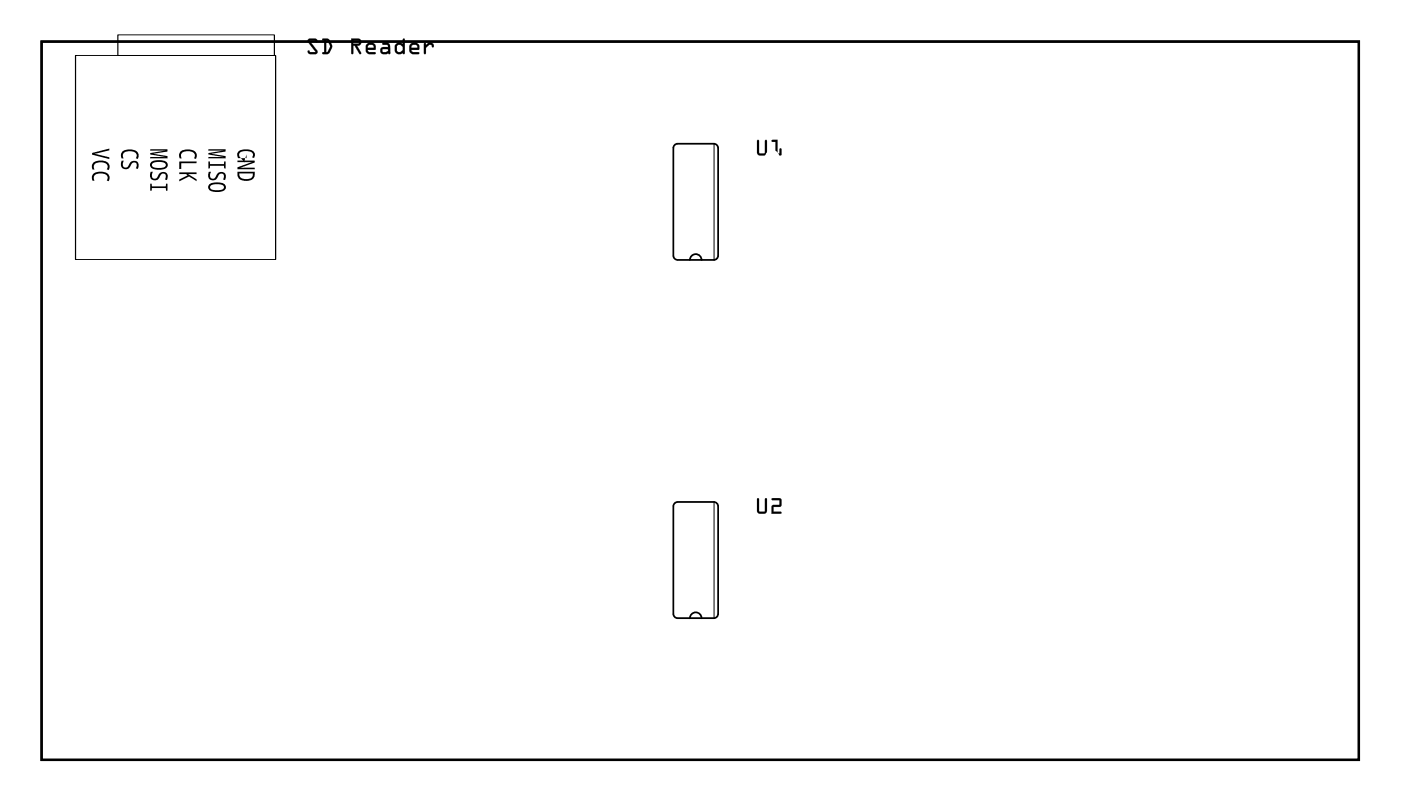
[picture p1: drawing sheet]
<svg xmlns="http://www.w3.org/2000/svg" width="122mm" height="70mm" viewBox="0 0 122 70" stroke-linecap="round" stroke-linejoin="round" font-family="sans-serif">
<path d="M3.6 3.6h115.1v62.8h-115.1z" fill="none" stroke="#000" stroke-width=".2"/>
<g fill="#000">
<path d="M8.1 14.3a1.02 1.02 0 0 1 1.5 .1l-.1 .5-.2-.1a.42 .42 0 0 0 0-.5 .42 .42 0 0 0-.5-.1h-.2a.4 .4 0 0 0-.4 .2 .4 .4 0 0 0 .1 .4 .28 .28 0 0 1-.3-.4zM8.1 15.2a1.02 1.02 0 0 1 1.5 .2l-.1 .4h-.2a.42 .42 0 0 0 0-.5 .42 .42 0 0 0-.5-.1h-.2a.4 .4 0 0 0-.4 .2 .4 .4 0 0 0 .1 .4 .28 .28 0 0 1-.3-.4zM8 13.4l1.6-.4v.1l-1.3 .3 1.3 .4v.1l-1.6-.4zM10.6 14h.2a.33 .33 0 0 0-.1 .4 .33 .33 0 0 0 .4 .2 .57 .57 0 0 1 .9-.4 .55 .55 0 0 1 0 .6l-.1-.1a.29 .29 0 0 0 0-.3 .29 .29 0 0 0-.3-.2l-.1 .1a.47 .47 0 0 1-.6 .5 .47 .47 0 0 1-.3-.8zM10.7 13.3a1.02 1.02 0 0 1 1.4 .1l-.1 .5-.1-.1a.42 .42 0 0 0-.1-.5 .42 .42 0 0 0-.5-.1h-.1a.4 .4 0 0 0-.4 .2 .4 .4 0 0 0 0 .5 .28 .28 0 0 1-.2-.5zM13.1 13.1h1.5v.1l-1.2 .2 1.2 .2v.2h-1.5v-.1h1.3l-1.3-.2v-.1l1.3-.2h-1.3zM13.1 16.1h.2v.2h1.2v-.2h.1v.6h-.1v-.3h-1.2v.3h-.2zM13.2 15h.2a.33 .33 0 0 0-.2 .4 .33 .33 0 0 0 .4 .2h.1a.57 .57 0 0 1 .9-.5 .55 .55 0 0 1 0 .6h-.2a.29 .29 0 0 0 .1-.3 .29 .29 0 0 0-.3-.2l-.2 .1a.47 .47 0 0 1-.6 .4 .47 .47 0 0 1-.2-.7zM15.7 14.1h1.5v.2h-1.4v.5h-.1zM15.7 15.1h1.5v.1h-.8l.8 .5v.1l-.7-.4-.8 .5v-.2l.7-.4-.1-.1h-.6zM15.7 13.3a1.02 1.02 0 0 1 1.5 .1l-.1 .5-.2-.1a.42 .42 0 0 0 0-.5 .42 .42 0 0 0-.5-.1h-.2a.4 .4 0 0 0-.3 .2 .4 .4 0 0 0 0 .5 .28 .28 0 0 1-.2-.5zM18.2 13.1h1.5v.1l-1.2 .2 1.2 .2v.2h-1.5v-.1h1.3l-1.3-.2v-.1l1.3-.2h-1.3z"/>
<path d="M18.2 14.1h.1l.1 .2h1.2v-.2h.1v.6h-.1v-.2h-1.2l-.1 .2h-.1zM18.3 15h.1a.33 .33 0 0 0-.1 .4 .33 .33 0 0 0 .4 .2h.1a.57 .57 0 0 1 .8-.5 .55 .55 0 0 1 .1 .6h-.2a.29 .29 0 0 0 .1-.3 .29 .29 0 0 0-.3-.2l-.2 .1a.47 .47 0 0 1-.6 .4 .47 .47 0 0 1-.2-.7zM20.7 14h1.6v.2l-1.3 .5h1.3v.1h-1.6v-.2l1.3-.4h-1.3zM20.8 13.3a1.07 1.07 0 0 1 1.5 .1l-.1 .4h-.2a.33 .33 0 0 0 0-.4 .33 .33 0 0 0-.3-.2 .62 .62 0 0 0-.8 .3v.2l.5 .5 .1-.7v.3h-.7l-.1-.3z"/>
<path d="M13.2 14.2a1.24 1.24 0 0 1 1.4 0 .54 .54 0 0 1-.7 .6h-.2a.46 .46 0 0 1-.5-.6zM13.3 14.3v.1a.89 .89 0 0 0 1.2 .1v-.1a.74 .74 0 0 0-1-.2z"/>
<path d="M18.2 16.2a1.24 1.24 0 0 1 1.5 0 .54 .54 0 0 1-.7 .6h-.3a.46 .46 0 0 1-.5-.6zM18.4 16.2v.2a.89 .89 0 0 0 1.1 .1l.1-.1a.74 .74 0 0 0-1-.3z"/>
<path d="M20.7 15h1.6a.69 .69 0 0 1-.3 .7 .69 .69 0 0 1-.7 .1 .6 .6 0 0 1-.6-.8zM20.9 15.2a.61 .61 0 0 0 .9 .4l.2-.1 .1-.3z"/>
<path d="M26.9 3.4h.7l.2 .2a.13 .13 0 0 1-.2 .1 .13 .13 0 0 1-.1-.1h-.4l.6 .8a.21 .21 0 0 1 0 .2 .21 .21 0 0 1-.1 .1h-.6l-.1-.2a.13 .13 0 0 1 .1-.1 .13 .13 0 0 1 .1 .1h.5l-.7-.8zM26.9 3.4v.3l.7 .8-.5 .1-.1-.2-.1 .2 .2 .1h.5l.1-.2-.7-.9 .5-.1 .2 .2v-.2l-.2-.1zM28.2 3.4h.5l.3 .7-.2 .6h-.6a.1 .1 0 0 1-.1-.1 .1 .1 0 0 1 .1-.1l.1 .1v-1.1h-.1zM28.2 3.4v.1h.1v1.1h-.1v.1h.4l.4-.5v-.3l-.3-.5zM28.5 3.5v1.1l.1-.1 .2-.4-.2-.5zM28.5 3.5l.1 .1 .3 .5-.3 .5h-.1zM30.7 3.4h.6a.32 .32 0 0 1 .3 .3 .32 .32 0 0 1-.4 .3l.4 .6a.1 .1 0 0 1-.1 .1 .1 .1 0 0 1-.1 0l-.4-.7h-.1v.6a.1 .1 0 0 1-.1 .1 .1 .1 0 0 1-.1-.1zM30.7 3.4v1.3l.2-.1v-.6h.1l.4 .7h.1l-.3-.7a.31 .31 0 0 0 .4-.3 .31 .31 0 0 0-.3-.3zM30.9 3.5v.3h.5l-.1-.2zM30.9 3.5h.4l.1 .3h-.5zM32 3.9l.3-.2h.3l.1 .2 .1 .2v.2l-.7 .1 .2 .1h.4a.1 .1 0 0 1 .1 .1 .1 .1 0 0 1-.1 .1h-.5l-.2-.1v-.2zM32 3.9v.5l.1 .2 .2 .1h.5v-.1h-.5l-.2-.2 .7-.1v-.2l-.1-.2-.1-.1h-.3zM32.2 4l-.1 .2h.6l-.2-.3zM32.2 4l.4-.1 .1 .3h-.6zM33.4 3.8l.4-.1 .2 .1 .1 .8a.09 .09 0 0 1-.1 .1 .09 .09 0 0 1-.1-.1l-.4 .1a.32 .32 0 0 1-.3-.3 .32 .32 0 0 1 .3-.3h.4v-.2h-.4zM33.4 3.8l.1 .1 .4 .1v.1h-.4a.31 .31 0 0 0-.3 .3 .31 .31 0 0 0 .3 .3l.4-.1 .2 .1v-.7l-.2-.2zM33.4 4.3l.1 .2 .2 .1 .2-.2v-.1zM33.4 4.3h.5v.2l-.2 .1h-.2zM34.6 3.9l.2-.2 .4 .2v-.4a.1 .1 0 0 1 .1-.1 .1 .1 0 0 1 .1 .1v1.1a.1 .1 0 0 1-.1 .1 .1 .1 0 0 1-.1-.1l-.2 .1-.4-.1-.1-.2zM34.6 3.8l-.1 .3 .1 .5 .2 .1h.3l.1-.1v.1h.1v-1.3h-.1v.5l-.2-.1zM34.7 4v.5h.1h.2l.2-.1v-.3l-.2-.2zM34.7 4l.3-.1 .2 .2v.3l-.2 .2-.3-.1zM35.8 3.9l.3-.2h.3l.2 .2v.2v.2l-.7 .1 .2 .1h.5a.1 .1 0 0 1 0 .1 .1 .1 0 0 1 0 .1h-.6l-.1-.1-.1-.2zM35.9 3.9l-.1 .5 .1 .2 .2 .1h.5v-.1h-.5l-.2-.2 .7-.1v-.2l-.1-.2-.1-.1h-.3zM36 4l-.1 .2h.6l-.1-.3zM36 4l.4-.1 .1 .3h-.6zM37.1 3.8h.1v.1l.2-.2a.33 .33 0 0 1 .4 .1 .33 .33 0 0 1 .1 .3 .14 .14 0 0 1-.2 0 .14 .14 0 0 1 0-.2h-.2l-.3 .3v.4a.1 .1 0 0 1-.1 .1 .1 .1 0 0 1-.1-.1zM37.1 3.8v.9h.1v-.5l.3-.3h.2l.2 .2a.23 .23 0 0 0 0-.2 .23 .23 0 0 0-.3-.1h-.2l-.2 .2v-.2z"/>
<path d="M26.9 3.4h.6l.2 .1v.2l-.2-.1h-.4l.6 .9-.1 .2h-.5l-.2-.1 .1-.2 .1 .2 .5-.1-.7-.8zM28.2 3.4h.5a.8 .8 0 0 1 .1 1.2l-.2 .1h-.4v-.1h.1v-1.1h-.1zM28.5 3.5v1.1h.1l.2-.5-.2-.5zM30.7 3.4h.6a.31 .31 0 0 1 .3 .3 .31 .31 0 0 1-.4 .3l.4 .7h-.2l-.4-.7h-.1v.6l-.2 .1zM30.9 3.5v.3h.5l-.1-.2zM32 3.9l.3-.2 .3 .1 .1 .1 .1 .2v.2l-.7 .1 .2 .2h.5v.1h-.6l-.1-.1-.1-.2zM32.2 4l-.1 .2h.6l-.1-.3zM33.4 3.8h.5l.2 .2v.7l-.2-.1-.4 .1a.31 .31 0 0 1-.3-.3 .31 .31 0 0 1 .3-.3h.4v-.1l-.4-.1zM33.4 4.3l.1 .3h.2l.2-.2v-.1zM34.6 3.9l.2-.2 .4 .2v-.5h.1v1.3h-.1v-.1l-.4 .1-.2-.1-.1-.2zM34.7 4v.5l.3 .1 .2-.2v-.3l-.2-.2zM35.8 3.9l.3-.2 .3 .1 .1 .1 .1 .2v.2l-.7 .1 .2 .2h.5v.1h-.5l-.2-.1-.1-.2zM36 4l-.1 .2h.6l-.1-.3zM37.1 3.8h.1v.1l.2-.1a.33 .33 0 0 1 .4 0 .33 .33 0 0 1 .1 .3 .12 .12 0 0 1-.2 0 .12 .12 0 0 1 0-.2h-.2l-.3 .3v.5h-.1z"/>
<path d="M66.2 12.3h.1v1l.1 .1h.4v-1.1a.1 .1 0 0 1 .1-.1 .1 .1 0 0 1 .1 .1v1.1l-.1 .2h-.5l-.2-.1-.1-.2zM66.2 12.3v1.1l.1 .2h.5l.2-.3v-1l-.1-.1-.1 .1v1.1h-.4l-.1-.1v-1zM67.4 12.3l.5-.1v1.2h.2v-.3a.1 .1 0 0 1 .1-.1 .1 .1 0 0 1 .1 .1v.5h-.8a.1 .1 0 0 1-.1-.1 .1 .1 0 0 1 .1-.1h.3v-1h-.3zM67.4 12.3l.1 .1h.3v1h-.3l-.1 .1 .8 .1v-.6h-.1v.4h-.2v-1.2z"/>
<path d="M66.2 12.3h.1v1l.1 .1h.4v-1.1l.1-.1 .1 .1v1l-.2 .3h-.5l-.1-.2zM67.4 12.3l.5-.1v1.2h.2v-.4h.1v.6l-.8-.1 .1-.1h.3v-1h-.3z"/>
<path d="M3.6 3.6v62.8h115.1v-62.8zM3.6 3.6h115.1v62.8h-115.1z"/>
<path d="M66.2 43.6h.1v1l.1 .1h.4v-1.1a.1 .1 0 0 1 .1-.1 .1 .1 0 0 1 .1 .1v1.2l-.1 .1h-.5l-.2-.1-.1-.2zM66.2 43.6v1.1l.1 .2h.5l.2-.3v-1h-.1h-.1v1.1h-.4l-.1-.1v-1zM67.4 43.6l.7-.1 .2 .2-.1 .6h-.6v.4h.6a.1 .1 0 0 1 .1 .1 .1 .1 0 0 1-.1 .1h-.8l.1-.7 .6-.1v-.4h-.6zM67.4 43.6l.1 .1h.6v.5h-.6l-.1 .7h.8v-.1l-.6-.1v-.4h.6l.1-.6-.2-.1z"/>
<path d="M66.2 43.6h.1v1l.1 .1h.4v-1.1h.1h.1v1l-.2 .3h-.5l-.1-.2zM67.4 43.6h.7l.2 .1-.1 .6h-.6v.4h.6v.2h-.8l.1-.7 .6-.1v-.4h-.6z"/>
</g>
<path d="M6.6 4.8h17.5v17.9h-17.5zM10.3 3h13.7v1.9h-13.7zM62.4 12.6v10.1M62.4 43.9v10.1" fill="none" stroke="#000" stroke-width=".09"/>
<path d="M58.9 12.8l.3-.2h3.2l.3 .2v9.5l-.1 .4h-3.4l-.3-.2zM60.3 22.7a.51 .51 0 0 1 .5-.5 .51 .51 0 0 1 .5 .5M58.9 44.1l.3-.2h3.2l.3 .2v9.6l-.1 .3h-3.4l-.3-.1zM60.3 54a.51 .51 0 0 1 .5-.5 .51 .51 0 0 1 .5 .5" fill="none" stroke="#000" stroke-width=".15"/>
<circle cx="19.2" cy="24.2" r=".7" fill="#fff"/>
<circle cx="19.2" cy="24.2" r=".7" fill="none" stroke="#fff" stroke-width=".76" stroke-linecap="butt"/>
<circle cx="16.6" cy="24.2" r=".7" fill="#fff"/>
<circle cx="16.6" cy="24.2" r=".7" fill="none" stroke="#fff" stroke-width=".76" stroke-linecap="butt"/>
<circle cx="14.1" cy="24.2" r=".7" fill="#fff"/>
<circle cx="14.1" cy="24.2" r=".7" fill="none" stroke="#fff" stroke-width=".76" stroke-linecap="butt"/>
<circle cx="11.5" cy="24.2" r=".7" fill="#fff"/>
<circle cx="11.5" cy="24.2" r=".7" fill="none" stroke="#fff" stroke-width=".76" stroke-linecap="butt"/>
<circle cx="9" cy="24.2" r=".7" fill="#fff"/>
<circle cx="9" cy="24.2" r=".7" fill="none" stroke="#fff" stroke-width=".76" stroke-linecap="butt"/>
<circle cx="21.7" cy="24.2" r=".7" fill="#fff"/>
<circle cx="21.7" cy="24.2" r=".7" fill="none" stroke="#fff" stroke-width=".76" stroke-linecap="butt"/>
<circle cx="19.2" cy="24.2" r=".7" fill="#fff"/>
<circle cx="19.2" cy="24.2" r=".7" fill="none" stroke="#fff" stroke-width=".76" stroke-linecap="butt"/>
<circle cx="16.6" cy="24.2" r=".7" fill="#fff"/>
<circle cx="16.6" cy="24.2" r=".7" fill="none" stroke="#fff" stroke-width=".76" stroke-linecap="butt"/>
<circle cx="14.1" cy="24.2" r=".7" fill="#fff"/>
<circle cx="14.1" cy="24.2" r=".7" fill="none" stroke="#fff" stroke-width=".76" stroke-linecap="butt"/>
<circle cx="11.5" cy="24.2" r=".7" fill="#fff"/>
<circle cx="11.5" cy="24.2" r=".7" fill="none" stroke="#fff" stroke-width=".76" stroke-linecap="butt"/>
<circle cx="9" cy="24.2" r=".7" fill="#fff"/>
<circle cx="9" cy="24.2" r=".7" fill="none" stroke="#fff" stroke-width=".76" stroke-linecap="butt"/>
<circle cx="21.7" cy="24.2" r=".7" fill="#fff"/>
<circle cx="21.7" cy="24.2" r=".7" fill="none" stroke="#fff" stroke-width=".76" stroke-linecap="butt"/>
<path d="M44.6 7h1.5v1.4h-1.5z" fill="#fff"/>
<path d="M44.6 7h1.5v1.4h-1.5z" fill="none" stroke="#fff" stroke-width=".76" stroke-linecap="butt"/>
<circle cx="37.7" cy="7.7" r=".74" fill="#fff"/>
<circle cx="37.7" cy="7.7" r=".74" fill="none" stroke="#fff" stroke-width=".76" stroke-linecap="butt"/>
<circle cx="40.3" cy="7.7" r=".74" fill="#fff"/>
<circle cx="40.3" cy="7.7" r=".74" fill="none" stroke="#fff" stroke-width=".76" stroke-linecap="butt"/>
<circle cx="42.8" cy="7.7" r=".74" fill="#fff"/>
<circle cx="42.8" cy="7.7" r=".74" fill="none" stroke="#fff" stroke-width=".76" stroke-linecap="butt"/>
<circle cx="45.3" cy="7.7" r=".74" fill="#fff"/>
<circle cx="45.3" cy="7.7" r=".74" fill="none" stroke="#fff" stroke-width=".76" stroke-linecap="butt"/>
<path d="M75.3 7h1.4v1.4h-1.4z" fill="#fff"/>
<path d="M75.3 7h1.4v1.4h-1.4z" fill="none" stroke="#fff" stroke-width=".76" stroke-linecap="butt"/>
<circle cx="68.4" cy="7.7" r=".74" fill="#fff"/>
<circle cx="68.4" cy="7.7" r=".74" fill="none" stroke="#fff" stroke-width=".76" stroke-linecap="butt"/>
<circle cx="70.9" cy="7.7" r=".74" fill="#fff"/>
<circle cx="70.9" cy="7.7" r=".74" fill="none" stroke="#fff" stroke-width=".76" stroke-linecap="butt"/>
<circle cx="73.5" cy="7.7" r=".74" fill="#fff"/>
<circle cx="73.5" cy="7.7" r=".74" fill="none" stroke="#fff" stroke-width=".76" stroke-linecap="butt"/>
<circle cx="76" cy="7.7" r=".74" fill="#fff"/>
<circle cx="76" cy="7.7" r=".74" fill="none" stroke="#fff" stroke-width=".76" stroke-linecap="butt"/>
<path d="M105.7 6.9h1.5v1.5h-1.5z" fill="#fff"/>
<path d="M105.7 6.9h1.5v1.5h-1.5z" fill="none" stroke="#fff" stroke-width=".76" stroke-linecap="butt"/>
<circle cx="98.8" cy="7.7" r=".74" fill="#fff"/>
<circle cx="98.8" cy="7.7" r=".74" fill="none" stroke="#fff" stroke-width=".76" stroke-linecap="butt"/>
<circle cx="101.4" cy="7.7" r=".74" fill="#fff"/>
<circle cx="101.4" cy="7.7" r=".74" fill="none" stroke="#fff" stroke-width=".76" stroke-linecap="butt"/>
<circle cx="103.9" cy="7.7" r=".74" fill="#fff"/>
<circle cx="103.9" cy="7.7" r=".74" fill="none" stroke="#fff" stroke-width=".76" stroke-linecap="butt"/>
<circle cx="106.4" cy="7.7" r=".74" fill="#fff"/>
<circle cx="106.4" cy="7.7" r=".74" fill="none" stroke="#fff" stroke-width=".76" stroke-linecap="butt"/>
<path d="M105.7 37.5h1.5v1.5h-1.5z" fill="#fff"/>
<path d="M105.7 37.5h1.5v1.5h-1.5z" fill="none" stroke="#fff" stroke-width=".76" stroke-linecap="butt"/>
<circle cx="98.8" cy="38.2" r=".74" fill="#fff"/>
<circle cx="98.8" cy="38.2" r=".74" fill="none" stroke="#fff" stroke-width=".76" stroke-linecap="butt"/>
<circle cx="101.4" cy="38.2" r=".74" fill="#fff"/>
<circle cx="101.4" cy="38.2" r=".74" fill="none" stroke="#fff" stroke-width=".76" stroke-linecap="butt"/>
<circle cx="103.9" cy="38.2" r=".74" fill="#fff"/>
<circle cx="103.9" cy="38.2" r=".74" fill="none" stroke="#fff" stroke-width=".76" stroke-linecap="butt"/>
<circle cx="106.4" cy="38.2" r=".74" fill="#fff"/>
<circle cx="106.4" cy="38.2" r=".74" fill="none" stroke="#fff" stroke-width=".76" stroke-linecap="butt"/>
<path d="M75.3 37.5h1.4v1.5h-1.4z" fill="#fff"/>
<path d="M75.3 37.5h1.4v1.5h-1.4z" fill="none" stroke="#fff" stroke-width=".76" stroke-linecap="butt"/>
<circle cx="68.4" cy="38.3" r=".74" fill="#fff"/>
<circle cx="68.4" cy="38.3" r=".74" fill="none" stroke="#fff" stroke-width=".76" stroke-linecap="butt"/>
<circle cx="70.9" cy="38.3" r=".74" fill="#fff"/>
<circle cx="70.9" cy="38.3" r=".74" fill="none" stroke="#fff" stroke-width=".76" stroke-linecap="butt"/>
<circle cx="73.5" cy="38.3" r=".74" fill="#fff"/>
<circle cx="73.5" cy="38.3" r=".74" fill="none" stroke="#fff" stroke-width=".76" stroke-linecap="butt"/>
<circle cx="76" cy="38.3" r=".74" fill="#fff"/>
<circle cx="76" cy="38.3" r=".74" fill="none" stroke="#fff" stroke-width=".76" stroke-linecap="butt"/>
<path d="M44.6 37.5h1.5v1.5h-1.5z" fill="#fff"/>
<path d="M44.6 37.5h1.5v1.5h-1.5z" fill="none" stroke="#fff" stroke-width=".76" stroke-linecap="butt"/>
<circle cx="37.7" cy="38.3" r=".74" fill="#fff"/>
<circle cx="37.7" cy="38.3" r=".74" fill="none" stroke="#fff" stroke-width=".76" stroke-linecap="butt"/>
<circle cx="40.3" cy="38.3" r=".74" fill="#fff"/>
<circle cx="40.3" cy="38.3" r=".74" fill="none" stroke="#fff" stroke-width=".76" stroke-linecap="butt"/>
<circle cx="42.8" cy="38.3" r=".74" fill="#fff"/>
<circle cx="42.8" cy="38.3" r=".74" fill="none" stroke="#fff" stroke-width=".76" stroke-linecap="butt"/>
<circle cx="45.3" cy="38.3" r=".74" fill="#fff"/>
<circle cx="45.3" cy="38.3" r=".74" fill="none" stroke="#fff" stroke-width=".76" stroke-linecap="butt"/>
<path d="M63 21.8h1.2v.6h-1.2z" fill="#fff"/>
<path d="M63 21.8h1.2v.6h-1.2z" fill="none" stroke="#fff" stroke-width=".25"/>
<path d="M63 20.5h1.2v.6h-1.2z" fill="#fff"/>
<path d="M63 20.5h1.2v.6h-1.2z" fill="none" stroke="#fff" stroke-width=".25"/>
<path d="M63 19.3h1.2v.6h-1.2z" fill="#fff"/>
<path d="M63 19.3h1.2v.6h-1.2z" fill="none" stroke="#fff" stroke-width=".25"/>
<path d="M63 18h1.2v.6h-1.2z" fill="#fff"/>
<path d="M63 18h1.2v.6h-1.2z" fill="none" stroke="#fff" stroke-width=".25"/>
<path d="M63 16.7h1.2v.6h-1.2z" fill="#fff"/>
<path d="M63 16.7h1.2v.6h-1.2z" fill="none" stroke="#fff" stroke-width=".25"/>
<path d="M63 15.4h1.2v.6h-1.2z" fill="#fff"/>
<path d="M63 15.4h1.2v.6h-1.2z" fill="none" stroke="#fff" stroke-width=".25"/>
<path d="M63 14.2h1.2v.6h-1.2z" fill="#fff"/>
<path d="M63 14.2h1.2v.6h-1.2z" fill="none" stroke="#fff" stroke-width=".25"/>
<path d="M63 12.9h1.2v.6h-1.2z" fill="#fff"/>
<path d="M63 12.9h1.2v.6h-1.2z" fill="none" stroke="#fff" stroke-width=".25"/>
<path d="M57.4 12.9h1.2v.6h-1.2z" fill="#fff"/>
<path d="M57.4 12.9h1.2v.6h-1.2z" fill="none" stroke="#fff" stroke-width=".25"/>
<path d="M57.4 14.2h1.2v.6h-1.2z" fill="#fff"/>
<path d="M57.4 14.2h1.2v.6h-1.2z" fill="none" stroke="#fff" stroke-width=".25"/>
<path d="M57.4 15.4h1.2v.6h-1.2z" fill="#fff"/>
<path d="M57.4 15.4h1.2v.6h-1.2z" fill="none" stroke="#fff" stroke-width=".25"/>
<path d="M57.4 16.7h1.2v.6h-1.2z" fill="#fff"/>
<path d="M57.4 16.7h1.2v.6h-1.2z" fill="none" stroke="#fff" stroke-width=".25"/>
<path d="M57.4 18h1.2v.6h-1.2z" fill="#fff"/>
<path d="M57.4 18h1.2v.6h-1.2z" fill="none" stroke="#fff" stroke-width=".25"/>
<path d="M57.4 19.3h1.2v.6h-1.2z" fill="#fff"/>
<path d="M57.4 19.3h1.2v.6h-1.2z" fill="none" stroke="#fff" stroke-width=".25"/>
<path d="M57.4 20.5h1.2v.6h-1.2z" fill="#fff"/>
<path d="M57.4 20.5h1.2v.6h-1.2z" fill="none" stroke="#fff" stroke-width=".25"/>
<path d="M57.4 21.8h1.2v.6h-1.2z" fill="#fff"/>
<path d="M57.4 21.8h1.2v.6h-1.2z" fill="none" stroke="#fff" stroke-width=".25"/>
<path d="M63 53.1h1.2v.6h-1.2z" fill="#fff"/>
<path d="M63 53.1h1.2v.6h-1.2z" fill="none" stroke="#fff" stroke-width=".25"/>
<path d="M63 51.8h1.2v.6h-1.2z" fill="#fff"/>
<path d="M63 51.8h1.2v.6h-1.2z" fill="none" stroke="#fff" stroke-width=".25"/>
<path d="M63 50.6h1.2v.6h-1.2z" fill="#fff"/>
<path d="M63 50.6h1.2v.6h-1.2z" fill="none" stroke="#fff" stroke-width=".25"/>
<path d="M63 49.3h1.2v.6h-1.2z" fill="#fff"/>
<path d="M63 49.3h1.2v.6h-1.2z" fill="none" stroke="#fff" stroke-width=".25"/>
<path d="M63 48h1.2v.6h-1.2z" fill="#fff"/>
<path d="M63 48h1.2v.6h-1.2z" fill="none" stroke="#fff" stroke-width=".25"/>
<path d="M63 46.8h1.2v.6h-1.2z" fill="#fff"/>
<path d="M63 46.8h1.2v.6h-1.2z" fill="none" stroke="#fff" stroke-width=".25"/>
<path d="M63 45.5h1.2v.6h-1.2z" fill="#fff"/>
<path d="M63 45.5h1.2v.6h-1.2z" fill="none" stroke="#fff" stroke-width=".25"/>
<path d="M63 44.2h1.2v.6h-1.2z" fill="#fff"/>
<path d="M63 44.2h1.2v.6h-1.2z" fill="none" stroke="#fff" stroke-width=".25"/>
<path d="M57.4 44.2h1.2v.6h-1.2z" fill="#fff"/>
<path d="M57.4 44.2h1.2v.6h-1.2z" fill="none" stroke="#fff" stroke-width=".25"/>
<path d="M57.4 45.5h1.2v.6h-1.2z" fill="#fff"/>
<path d="M57.4 45.5h1.2v.6h-1.2z" fill="none" stroke="#fff" stroke-width=".25"/>
<path d="M57.4 46.8h1.2v.6h-1.2z" fill="#fff"/>
<path d="M57.4 46.8h1.2v.6h-1.2z" fill="none" stroke="#fff" stroke-width=".25"/>
<path d="M57.4 48h1.2v.6h-1.2z" fill="#fff"/>
<path d="M57.4 48h1.2v.6h-1.2z" fill="none" stroke="#fff" stroke-width=".25"/>
<path d="M57.4 49.3h1.2v.6h-1.2z" fill="#fff"/>
<path d="M57.4 49.3h1.2v.6h-1.2z" fill="none" stroke="#fff" stroke-width=".25"/>
<path d="M57.4 50.6h1.2v.6h-1.2z" fill="#fff"/>
<path d="M57.4 50.6h1.2v.6h-1.2z" fill="none" stroke="#fff" stroke-width=".25"/>
<path d="M57.4 51.8h1.2v.6h-1.2z" fill="#fff"/>
<path d="M57.4 51.8h1.2v.6h-1.2z" fill="none" stroke="#fff" stroke-width=".25"/>
<path d="M57.4 53.1h1.2v.6h-1.2z" fill="#fff"/>
<path d="M57.4 53.1h1.2v.6h-1.2z" fill="none" stroke="#fff" stroke-width=".25"/>
<path d="M22.2 33.9h1.4v1.4h-1.4z" fill="#fff"/>
<path d="M22.2 33.9h1.4v1.4h-1.4z" fill="none" stroke="#fff" stroke-width=".76" stroke-linecap="butt"/>
<circle cx="22.9" cy="34.6" r=".7" fill="#fff"/>
<circle cx="22.9" cy="34.6" r=".7" fill="none" stroke="#fff" stroke-width=".76" stroke-linecap="butt"/>
<circle cx="7.7" cy="34.6" r=".7" fill="#fff"/>
<circle cx="7.7" cy="34.6" r=".7" fill="none" stroke="#fff" stroke-width=".76" stroke-linecap="butt"/>
<circle cx="22.9" cy="37.1" r=".7" fill="#fff"/>
<circle cx="22.9" cy="37.1" r=".7" fill="none" stroke="#fff" stroke-width=".76" stroke-linecap="butt"/>
<circle cx="7.7" cy="37.1" r=".7" fill="#fff"/>
<circle cx="7.7" cy="37.1" r=".7" fill="none" stroke="#fff" stroke-width=".76" stroke-linecap="butt"/>
<circle cx="22.9" cy="39.6" r=".7" fill="#fff"/>
<circle cx="22.9" cy="39.6" r=".7" fill="none" stroke="#fff" stroke-width=".76" stroke-linecap="butt"/>
<circle cx="7.7" cy="39.6" r=".7" fill="#fff"/>
<circle cx="7.7" cy="39.6" r=".7" fill="none" stroke="#fff" stroke-width=".76" stroke-linecap="butt"/>
<circle cx="22.9" cy="42.2" r=".7" fill="#fff"/>
<circle cx="22.9" cy="42.2" r=".7" fill="none" stroke="#fff" stroke-width=".76" stroke-linecap="butt"/>
<circle cx="7.7" cy="42.2" r=".7" fill="#fff"/>
<circle cx="7.7" cy="42.2" r=".7" fill="none" stroke="#fff" stroke-width=".76" stroke-linecap="butt"/>
<circle cx="22.9" cy="44.7" r=".7" fill="#fff"/>
<circle cx="22.9" cy="44.7" r=".7" fill="none" stroke="#fff" stroke-width=".76" stroke-linecap="butt"/>
<circle cx="7.7" cy="44.7" r=".7" fill="#fff"/>
<circle cx="7.7" cy="44.7" r=".7" fill="none" stroke="#fff" stroke-width=".76" stroke-linecap="butt"/>
<circle cx="22.9" cy="47.3" r=".7" fill="#fff"/>
<circle cx="22.9" cy="47.3" r=".7" fill="none" stroke="#fff" stroke-width=".76" stroke-linecap="butt"/>
<circle cx="7.7" cy="47.3" r=".7" fill="#fff"/>
<circle cx="7.7" cy="47.3" r=".7" fill="none" stroke="#fff" stroke-width=".76" stroke-linecap="butt"/>
<circle cx="22.9" cy="49.8" r=".7" fill="#fff"/>
<circle cx="22.9" cy="49.8" r=".7" fill="none" stroke="#fff" stroke-width=".76" stroke-linecap="butt"/>
<circle cx="7.7" cy="49.8" r=".7" fill="#fff"/>
<circle cx="7.7" cy="49.8" r=".7" fill="none" stroke="#fff" stroke-width=".76" stroke-linecap="butt"/>
<circle cx="22.9" cy="52.3" r=".7" fill="#fff"/>
<circle cx="22.9" cy="52.3" r=".7" fill="none" stroke="#fff" stroke-width=".76" stroke-linecap="butt"/>
<circle cx="7.7" cy="52.3" r=".7" fill="#fff"/>
<circle cx="7.7" cy="52.3" r=".7" fill="none" stroke="#fff" stroke-width=".76" stroke-linecap="butt"/>
<circle cx="22.9" cy="54.9" r=".7" fill="#fff"/>
<circle cx="22.9" cy="54.9" r=".7" fill="none" stroke="#fff" stroke-width=".76" stroke-linecap="butt"/>
<circle cx="7.7" cy="54.9" r=".7" fill="#fff"/>
<circle cx="7.7" cy="54.9" r=".7" fill="none" stroke="#fff" stroke-width=".76" stroke-linecap="butt"/>
<circle cx="22.9" cy="57.4" r=".7" fill="#fff"/>
<circle cx="22.9" cy="57.4" r=".7" fill="none" stroke="#fff" stroke-width=".76" stroke-linecap="butt"/>
<circle cx="7.7" cy="57.4" r=".7" fill="#fff"/>
<circle cx="7.7" cy="57.4" r=".7" fill="none" stroke="#fff" stroke-width=".76" stroke-linecap="butt"/>
<circle cx="22.9" cy="60" r=".7" fill="#fff"/>
<circle cx="22.9" cy="60" r=".7" fill="none" stroke="#fff" stroke-width=".76" stroke-linecap="butt"/>
<circle cx="7.7" cy="60" r=".7" fill="#fff"/>
<circle cx="7.7" cy="60" r=".7" fill="none" stroke="#fff" stroke-width=".76" stroke-linecap="butt"/>
<circle cx="22.9" cy="62.5" r=".7" fill="#fff"/>
<circle cx="22.9" cy="62.5" r=".7" fill="none" stroke="#fff" stroke-width=".76" stroke-linecap="butt"/>
<circle cx="7.7" cy="62.5" r=".7" fill="#fff"/>
<circle cx="7.7" cy="62.5" r=".7" fill="none" stroke="#fff" stroke-width=".76" stroke-linecap="butt"/>
<circle cx="68.7" cy="54" r=".35" fill="#fff"/>
<circle cx="68.7" cy="54" r=".35" fill="none" stroke="#fff" stroke-width=".55"/>
<circle cx="56.2" cy="54.3" r=".35" fill="#fff"/>
<circle cx="56.2" cy="54.3" r=".35" fill="none" stroke="#fff" stroke-width=".55"/>
<circle cx="56.2" cy="50.3" r=".35" fill="#fff"/>
<circle cx="56.2" cy="50.3" r=".35" fill="none" stroke="#fff" stroke-width=".55"/>
<circle cx="56.2" cy="48.8" r=".35" fill="#fff"/>
<circle cx="56.2" cy="48.8" r=".35" fill="none" stroke="#fff" stroke-width=".55"/>
<circle cx="56.2" cy="52.5" r=".35" fill="#fff"/>
<circle cx="56.2" cy="52.5" r=".35" fill="none" stroke="#fff" stroke-width=".55"/>
<circle cx="53.5" cy="51.5" r=".35" fill="#fff"/>
<circle cx="53.5" cy="51.5" r=".35" fill="none" stroke="#fff" stroke-width=".55"/>
<circle cx="56.2" cy="17.7" r=".35" fill="#fff"/>
<circle cx="56.2" cy="17.7" r=".35" fill="none" stroke="#fff" stroke-width=".55"/>
<circle cx="56.2" cy="16.2" r=".35" fill="#fff"/>
<circle cx="56.2" cy="16.2" r=".35" fill="none" stroke="#fff" stroke-width=".55"/>
<circle cx="74.8" cy="22.9" r=".35" fill="#fff"/>
<circle cx="74.8" cy="22.9" r=".35" fill="none" stroke="#fff" stroke-width=".55"/>
<circle cx="76.6" cy="35.4" r=".35" fill="#fff"/>
<circle cx="76.6" cy="35.4" r=".35" fill="none" stroke="#fff" stroke-width=".55"/>
<circle cx="56.2" cy="19.8" r=".35" fill="#fff"/>
<circle cx="56.2" cy="19.8" r=".35" fill="none" stroke="#fff" stroke-width=".55"/>
<circle cx="57.4" cy="23.5" r=".35" fill="#fff"/>
<circle cx="57.4" cy="23.5" r=".35" fill="none" stroke="#fff" stroke-width=".55"/>
<circle cx="56.5" cy="25" r=".35" fill="#fff"/>
<circle cx="56.5" cy="25" r=".35" fill="none" stroke="#fff" stroke-width=".55"/>
<circle cx="55.6" cy="46.4" r=".35" fill="#fff"/>
<circle cx="55.6" cy="46.4" r=".35" fill="none" stroke="#fff" stroke-width=".55"/>
<circle cx="58" cy="25.9" r=".35" fill="#fff"/>
<circle cx="58" cy="25.9" r=".35" fill="none" stroke="#fff" stroke-width=".55"/>
<circle cx="51.3" cy="53.4" r=".35" fill="#fff"/>
<circle cx="51.3" cy="53.4" r=".35" fill="none" stroke="#fff" stroke-width=".55"/>
<circle cx="103.7" cy="54.6" r=".35" fill="#fff"/>
<circle cx="103.7" cy="54.6" r=".35" fill="none" stroke="#fff" stroke-width=".55"/>
<circle cx="54.1" cy="24.1" r=".35" fill="#fff"/>
<circle cx="54.1" cy="24.1" r=".35" fill="none" stroke="#fff" stroke-width=".55"/>
<circle cx="56.5" cy="26.5" r=".35" fill="#fff"/>
<circle cx="56.5" cy="26.5" r=".35" fill="none" stroke="#fff" stroke-width=".55"/>
<circle cx="61.1" cy="55.5" r=".35" fill="#fff"/>
<circle cx="61.1" cy="55.5" r=".35" fill="none" stroke="#fff" stroke-width=".55"/>
<circle cx="54.7" cy="44.8" r=".35" fill="#fff"/>
<circle cx="54.7" cy="44.8" r=".35" fill="none" stroke="#fff" stroke-width=".55"/>
<circle cx="56.8" cy="42.4" r=".35" fill="#fff"/>
<circle cx="56.8" cy="42.4" r=".35" fill="none" stroke="#fff" stroke-width=".55"/>
<circle cx="52.5" cy="24.1" r=".35" fill="#fff"/>
<circle cx="52.5" cy="24.1" r=".35" fill="none" stroke="#fff" stroke-width=".55"/>
<circle cx="65.3" cy="19.2" r=".35" fill="#fff"/>
<circle cx="65.3" cy="19.2" r=".35" fill="none" stroke="#fff" stroke-width=".55"/>
<circle cx="66.9" cy="32" r=".35" fill="#fff"/>
<circle cx="66.9" cy="32" r=".35" fill="none" stroke="#fff" stroke-width=".55"/>
<circle cx="66.9" cy="46.1" r=".35" fill="#fff"/>
<circle cx="66.9" cy="46.1" r=".35" fill="none" stroke="#fff" stroke-width=".55"/>
<circle cx="68.7" cy="41.5" r=".35" fill="#fff"/>
<circle cx="68.7" cy="41.5" r=".35" fill="none" stroke="#fff" stroke-width=".55"/>
<circle cx="47.1" cy="8.3" r=".35" fill="#fff"/>
<circle cx="47.1" cy="8.3" r=".35" fill="none" stroke="#fff" stroke-width=".55"/>
<circle cx="37" cy="24.1" r=".35" fill="#fff"/>
<circle cx="37" cy="24.1" r=".35" fill="none" stroke="#fff" stroke-width=".55"/>
<circle cx="40.7" cy="54.9" r=".35" fill="#fff"/>
<circle cx="40.7" cy="54.9" r=".35" fill="none" stroke="#fff" stroke-width=".55"/>
<circle cx="39.4" cy="46.1" r=".35" fill="#fff"/>
<circle cx="39.4" cy="46.1" r=".35" fill="none" stroke="#fff" stroke-width=".55"/>
<circle cx="99.5" cy="25" r=".35" fill="#fff"/>
<circle cx="99.5" cy="25" r=".35" fill="none" stroke="#fff" stroke-width=".55"/>
<circle cx="34.9" cy="37.5" r=".35" fill="#fff"/>
<circle cx="34.9" cy="37.5" r=".35" fill="none" stroke="#fff" stroke-width=".55"/>
<circle cx="55.6" cy="11.6" r=".35" fill="#fff"/>
<circle cx="55.6" cy="11.6" r=".35" fill="none" stroke="#fff" stroke-width=".55"/>
<circle cx="62.6" cy="10.1" r=".35" fill="#fff"/>
<circle cx="62.6" cy="10.1" r=".35" fill="none" stroke="#fff" stroke-width=".55"/>
<circle cx="67.5" cy="11.3" r=".35" fill="#fff"/>
<circle cx="67.5" cy="11.3" r=".35" fill="none" stroke="#fff" stroke-width=".55"/>
<circle cx="67.5" cy="13.7" r=".35" fill="#fff"/>
<circle cx="67.5" cy="13.7" r=".35" fill="none" stroke="#fff" stroke-width=".55"/>
<circle cx="10.5" cy="50" r=".35" fill="#fff"/>
<circle cx="10.5" cy="50" r=".35" fill="none" stroke="#fff" stroke-width=".55"/>
</svg>
